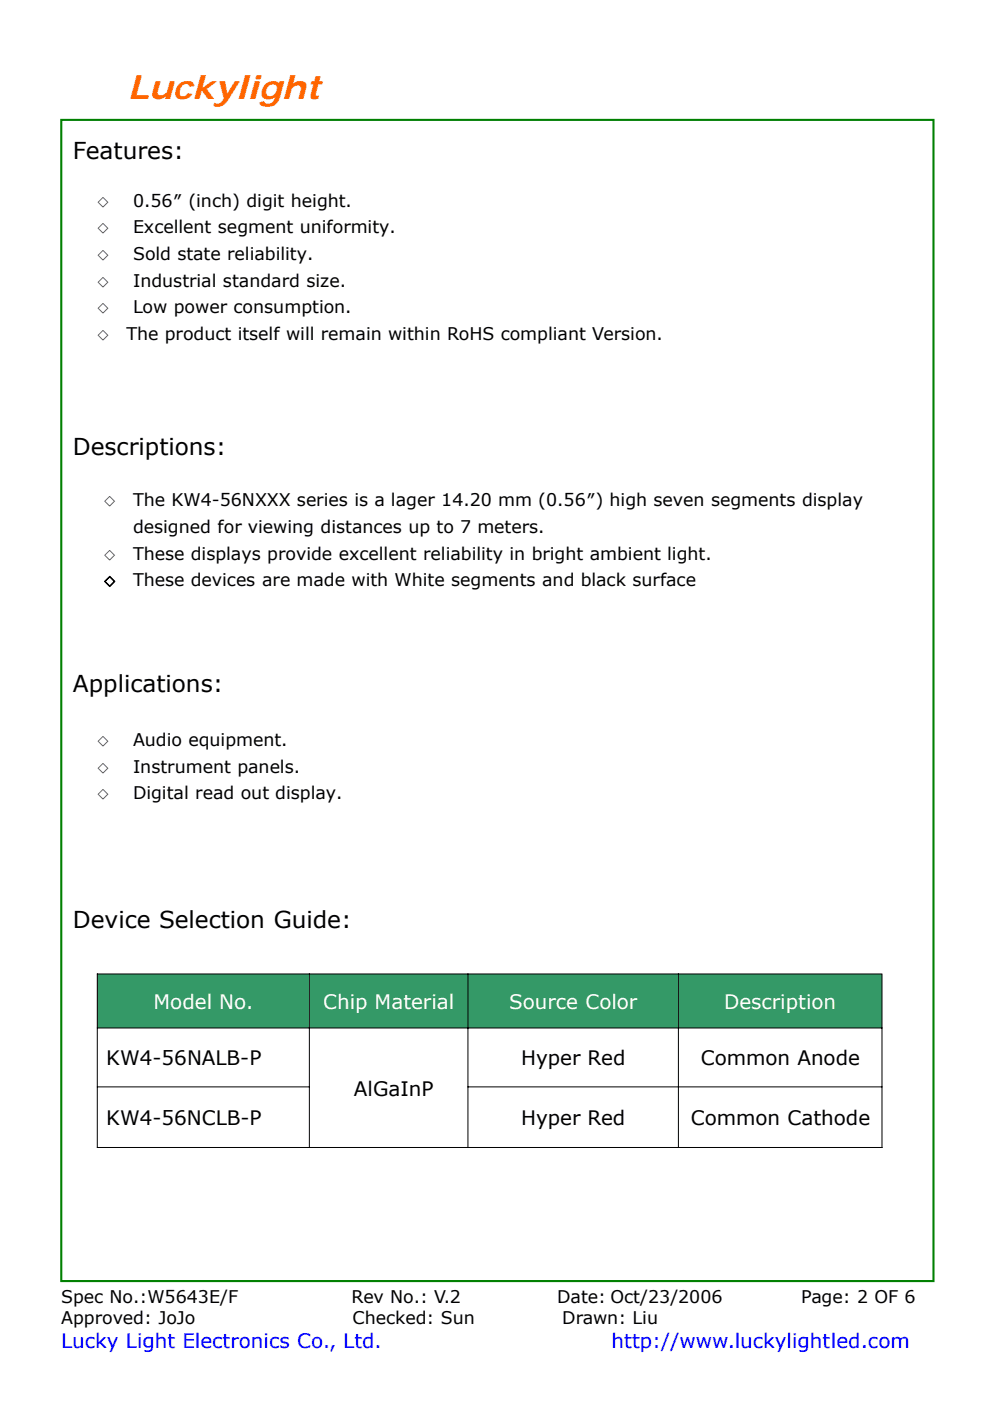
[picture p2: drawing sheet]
<svg xmlns="http://www.w3.org/2000/svg" width="210mm" height="297mm" viewBox="0 0 210 297" stroke-linecap="round" stroke-linejoin="round" font-family="sans-serif">
<defs><g id="words">
<text font-size="7.1" fill="#ff6500" x="27.1" y="21.1">Luckylight</text>
<g font-size="4.9">
<text x="15.5" y="33.7">Features:</text>
<text x="15.5" y="96.6">Descriptions:</text>
<text x="15.5" y="146.6">Applications:</text>
<text x="15.5" y="196.8">Device Selection Guide:</text>
</g>
<g font-size="4.2" fill="#fff">
<text x="32.6" y="213.9">Model No.</text>
<text x="68.5" y="213.9">Chip Material</text>
<text x="108" y="213.9">Source Color</text>
<text x="153.6" y="213.9">Description</text>
</g>
<g font-size="4.2">
<text x="22.5" y="225.9">KW4-56NALB-P</text>
<text x="110.5" y="225.9">Hyper Red</text>
<text x="148.7" y="225.9">Common Anode</text>
<text x="75.1" y="232.3">AlGaInP</text>
<text x="22.5" y="238.5">KW4-56NCLB-P</text>
<text x="110.5" y="238.5">Hyper Red</text>
<text x="146.5" y="238.5">Common Cathode</text>
</g>
<g font-size="4.2" fill="#00f">
<text x="13" y="285.8">Lucky Light Electronics Co., Ltd.</text>
<text x="129.7" y="285.8">http://www.luckylightled.com</text>
</g>
<g font-size="3.7">
<text x="28.2" y="43.9">0.56″ (inch) digit height.</text>
<text x="28.2" y="49.5">Excellent segment uniformity.</text>
<text x="28.2" y="55.2">Sold state reliability.</text>
<text x="28.2" y="60.8">Industrial standard size.</text>
<text x="28.2" y="66.4">Low power consumption.</text>
<text x="26.8" y="72.1">The product itself will remain within RoHS compliant Version.</text>
<text x="28.2" y="107.4">The KW4-56NXXX series is a lager 14.20 mm (0.56″) high seven segments display</text>
<text x="28.2" y="113">designed for viewing distances up to 7 meters.</text>
<text x="28.2" y="118.7">These displays provide excellent reliability in bright ambient light.</text>
<text x="28.2" y="124.3">These devices are made with White segments and black surface</text>
<text x="28.2" y="158.2">Audio equipment.</text>
<text x="28.2" y="163.8">Instrument panels.</text>
<text x="28.2" y="169.5">Digital read out display.</text>
<text x="13" y="276.3">Spec No.:W5643E/F</text>
<text x="13" y="280.7">Approved: JoJo</text>
<text x="74.6" y="276.3">Rev No.: V.2</text>
<text x="74.8" y="280.7">Checked: Sun</text>
<text x="118.2" y="276.3">Date: Oct/23/2006</text>
<text x="119.2" y="280.7">Drawn: Liu</text>
<text x="169.9" y="276.3">Page: 2 OF 6</text>
</g>
<g font-size="2.8">
<text x="20.4" y="43.9">◇</text>
<text x="20.4" y="49.5">◇</text>
<text x="20.4" y="55.2">◇</text>
<text x="20.4" y="60.8">◇</text>
<text x="20.4" y="66.4">◇</text>
<text x="20.4" y="72.1">◇</text>
<text x="21.9" y="107.4">◇</text>
<text x="21.9" y="118.7">◇</text>
<text x="21.9" y="124.3">◇</text>
<text x="20.4" y="158.2">◇</text>
<text x="20.4" y="163.8">◇</text>
<text x="20.4" y="169.5">◇</text>
</g>
</g></defs>
<path d="M13 25.4h185v246.2h-185z" fill="none" stroke="#018001" stroke-width=".44"/>
<g fill="#349967">
<path d="M20.7 206.6h44.9v11.3h-44.9z"/>
<path d="M65.7 206.6h33.5v11.3h-33.5z"/>
<path d="M99.3 206.6h44.5v11.3h-44.5z"/>
<path d="M144 206.6h43v11.3h-43z"/>
</g>
<path d="M20.6 206.5h166.6M20.6 218h166.6M20.6 206.4v37M65.6 206.4v36.8M99.3 206.4v36.8M143.9 206.4v36.8M187.1 206.6v36.8M20.6 230.4h45.1M99.2 230.4h88M20.6 243.3h166.6" fill="none" stroke="#010101" stroke-width=".21"/>
<g fill="#fff">
<path d="M15.1 38.1h180v41.3h-180z"/>
<path d="M15.1 101.6h177.8v28.6h-177.8z"/>
<path d="M15.1 152.4h177.8v20.5h-177.8z"/>
</g>
<use href="#words"/>
</svg>
